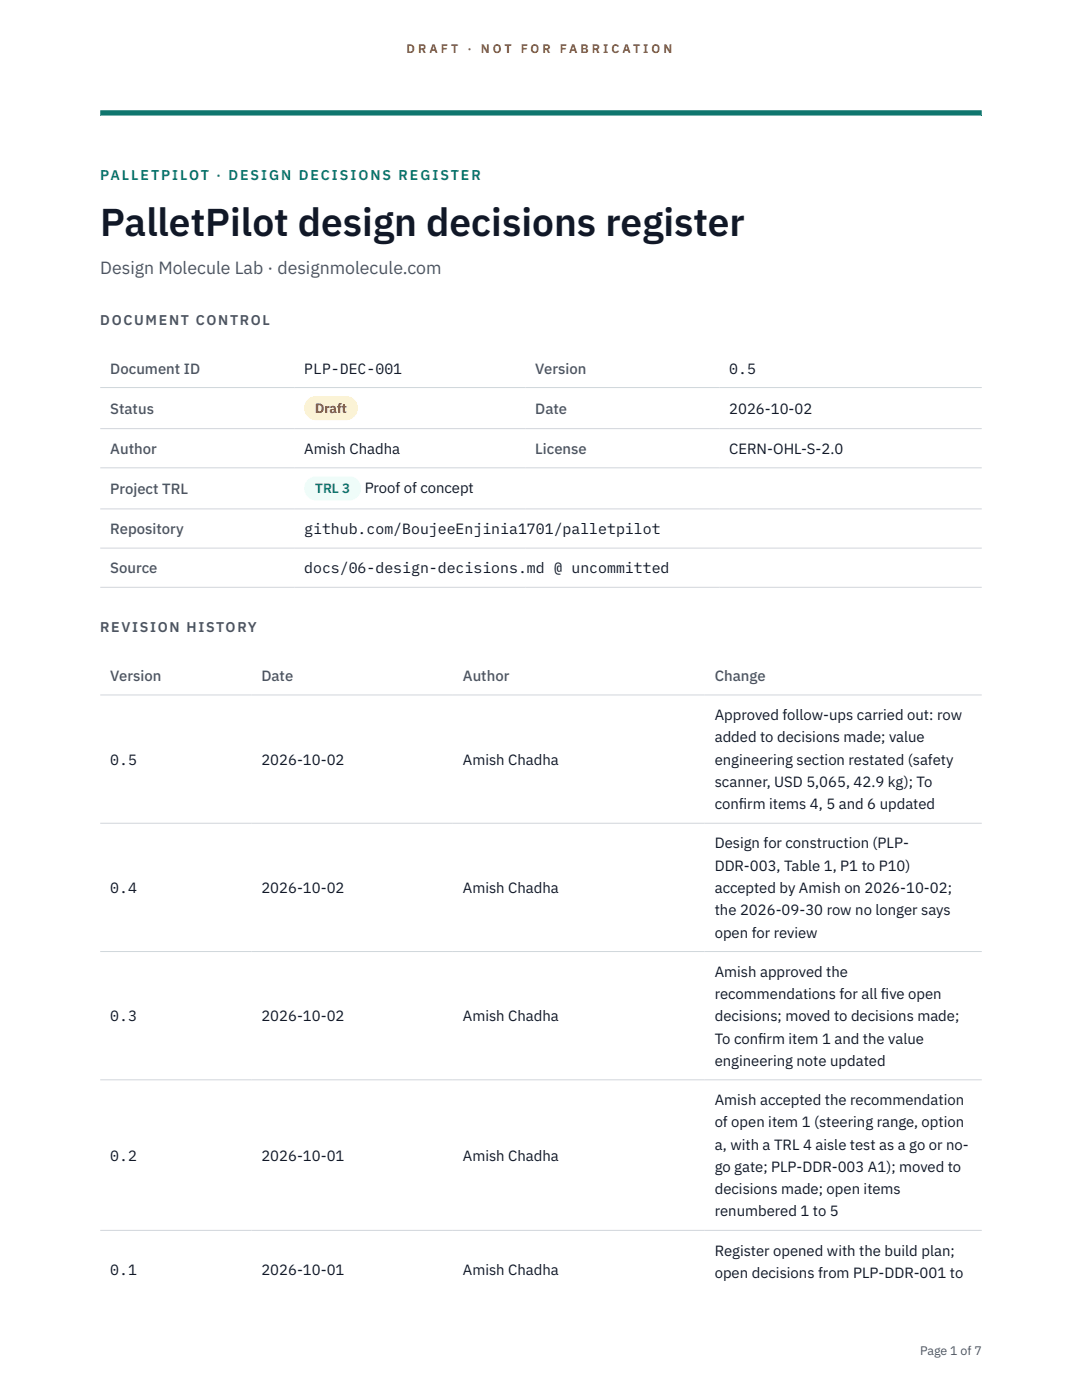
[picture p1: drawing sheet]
<svg xmlns="http://www.w3.org/2000/svg" width="216mm" height="279mm" viewBox="0 0 216 279" stroke-linecap="round" stroke-linejoin="round" font-family="sans-serif">
<defs><g id="words">
<text font-size="7.8" fill="#111827" x="20" y="47.1">PalletPilot design decisions register</text>
<text font-size="3.5" fill="#4b5563" x="20" y="54.6">Design Molecule Lab · designmolecule.com</text>
<g font-size="3" fill="#4b5563">
<text x="22" y="74.5">Document ID</text>
<text x="106.8" y="74.5">Version</text>
<text x="22" y="82.6">Status</text>
<text x="106.8" y="82.6">Date</text>
<text x="22" y="90.6">Author</text>
<text x="106.8" y="90.6">License</text>
<text x="22" y="98.6">Project TRL</text>
<text x="22" y="106.6">Repository</text>
<text x="22" y="114.4">Source</text>
<text x="22" y="135.9">Version</text>
<text x="52.2" y="135.9">Date</text>
<text x="92.4" y="135.9">Author</text>
<text x="142.6" y="135.9">Change</text>
</g>
<g font-size="3" fill="#111827">
<text x="60.7" y="74.5">PLP-DEC-001</text>
<text x="145.5" y="74.5">0.5</text>
<text x="145.5" y="82.6">2026-10-02</text>
<text x="60.7" y="90.6">Amish Chadha</text>
<text x="145.5" y="90.6">CERN-OHL-S-2.0</text>
<text x="72.8" y="98.5">Proof of concept</text>
<text x="60.7" y="106.6">github.com/BoujeeEnjinia1701/palletpilot</text>
<text x="60.7" y="114.4">docs/06-design-decisions.md @ uncommitted</text>
<text x="142.6" y="143.7">Approved follow-ups carried out: row</text>
<text x="142.6" y="148.2">added to decisions made; value</text>
<text x="22" y="152.6">0.5</text>
<text x="52.2" y="152.6">2026-10-02</text>
<text x="92.4" y="152.6">Amish Chadha</text>
<text x="142.6" y="152.6">engineering section restated (safety</text>
<text x="142.6" y="157.1">scanner, USD 5,065, 42.9 kg); To</text>
<text x="142.6" y="161.5">conf</text>
<text x="147.4" y="161.5">irm items 4, 5 and 6 updated</text>
<text x="142.6" y="169.3">Design for construction (PLP-</text>
<text x="142.6" y="173.8">DDR-003, Table 1, P1 to P10)</text>
<text x="22" y="178.2">0.4</text>
<text x="52.2" y="178.2">2026-10-02</text>
<text x="92.4" y="178.2">Amish Chadha</text>
<text x="142.6" y="178.2">accepted by Amish on 2026-10-02;</text>
<text x="142.6" y="182.7">the 2026-09-30 row no longer says</text>
<text x="142.6" y="187.1">open for review</text>
<text x="142.6" y="194.9">Amish approved the</text>
<text x="22" y="203.8">0.3</text>
<text x="52.2" y="203.8">2026-10-02</text>
<text x="92.4" y="203.8">Amish Chadha</text>
<text x="142.6" y="199.4">recommendations for all f</text>
<text x="142.6" y="203.8">decisions; moved to decisions made;</text>
<text x="175.8" y="199.4">ive open</text>
<text x="142.6" y="208.3">To conf</text>
<text x="151.3" y="208.3">irm item 1 and the value</text>
<text x="142.6" y="212.7">engineering note updated</text>
<text x="142.6" y="220.5">Amish accepted the recommendation</text>
<text x="142.6" y="225">of open item 1 (steering range, option</text>
<text x="22" y="231.6">0.2</text>
<text x="52.2" y="231.6">2026-10-01</text>
<text x="92.4" y="231.6">Amish Chadha</text>
<text x="142.6" y="229.4">a, with a TRL 4 aisle test as a go or no-</text>
<text x="142.6" y="233.9">go gate; PLP-DDR-003 A1); moved to</text>
<text x="142.6" y="238.3">decisions made; open items</text>
<text x="142.6" y="242.7">renumbered 1 to 5</text>
<text x="142.6" y="250.6">Register opened with the build plan;</text>
<text x="22" y="254.4">0.1</text>
<text x="52.2" y="254.4">2026-10-01</text>
<text x="92.4" y="254.4">Amish Chadha</text>
<text x="142.6" y="255">open decisions from PLP-DDR-001 to</text>
</g>
<text font-size="2.8" fill="#0f766e" x="20" y="36">PALLETPILOT · DESIGN DECISIONS REGISTER</text>
<g font-size="2.8" fill="#4b5563">
<text x="20" y="64.8">DOCUMENT CONTROL</text>
<text x="20" y="126.2">REVISION HISTORY</text>
</g>
<text font-size="2.7" fill="#92400e" x="62.9" y="82.5">Draft</text>
<text font-size="2.7" fill="#0f766e" x="62.9" y="98.5">TRL 3</text>
<g font-size="2.5" fill="#b45309">
<text x="81.1" y="10.5">D R A F T</text>
<text x="93.3" y="10.5">·</text>
<text x="95.9" y="10.5">N O T</text>
<text x="103.9" y="10.5">F O R</text>
<text x="111.7" y="10.5">F A B R I C A T I O N</text>
</g>
<text font-size="2.5" fill="#4b5563" x="183.6" y="270.3">Page 1 of 7</text>
</g></defs>
<path d="M20 23.1h175.9zM20 22h175.9v1.1h-175.9z" fill-rule="evenodd" fill="#0f766e"/>
<path d="M20 77.3h175.9M20 85.5h175.9M20 93.4h175.9M20 101.6h175.9M20 109.4h175.9M20 117.2h175.9M20 138.7h175.9M20 164.3h175.9M20 189.9h175.9M20 215.5h175.9M20 245.5h175.9" fill="none" stroke="#d1d5db" stroke-width=".2"/>
<path d="M60.7 79h10.7v4.9h-10.7z" fill="#fef3c7"/>
<path d="M60.7 95.1h11.4v4.8h-11.4z" fill="#f0fdfa"/>
<use href="#words"/>
</svg>
